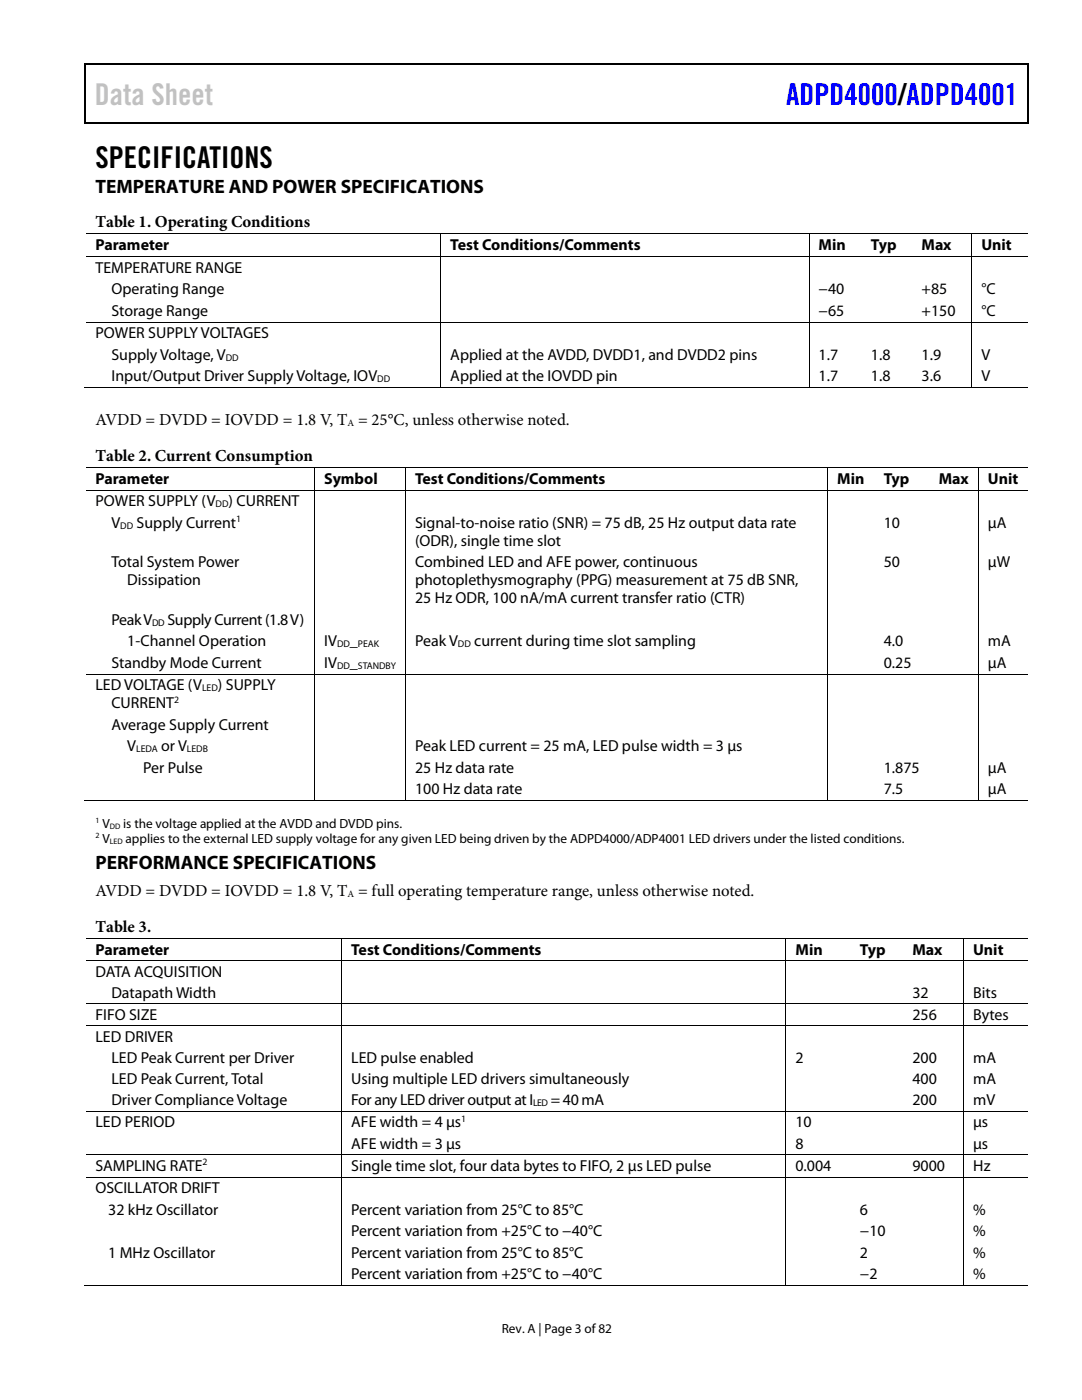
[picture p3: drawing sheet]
<svg xmlns="http://www.w3.org/2000/svg" width="216mm" height="279mm" viewBox="0 0 216 279" stroke-linecap="round" stroke-linejoin="round" font-family="sans-serif">
<defs><g id="words">
<text font-size="6" fill="#c1c1c1" x="18.9" y="21">Data Sheet</text>
<text font-size="6" fill="#00f" x="156.9" y="21">ADPD4000/ADPD4001</text>
<text font-size="6" x="19" y="33.6">SPECIFICATIONS</text>
<g font-size="3.9">
<text x="19" y="38.5">TEMPERATURE AND POWER SPECIFICATIONS</text>
<text x="19" y="173.4">PERFORMANCE SPECIFICATIONS</text>
</g>
<g font-size="3.3">
<text x="19" y="45.4">Table 1. Operating Conditions</text>
<text x="19" y="84.9">AVDD = DVDD = IOVDD = 1.8 V, T = 25°C, unless otherwise noted.</text>
<text x="19" y="92">Table 2. Current Consumption</text>
<text x="19" y="178.8">AVDD = DVDD = IOVDD = 1.8 V, T = full operating temperature range, unless otherwise noted.</text>
<text x="19.1" y="186">Table 3.</text>
</g>
<g font-size="3.2">
<text x="19" y="50">Parameter</text>
<text x="89.9" y="50">Test Conditions/Comments</text>
<text x="163.3" y="50">Min</text>
<text x="173.8" y="50">Typ</text>
<text x="183.9" y="50">Max</text>
<text x="195.8" y="50">Unit</text>
<text x="19" y="54.4">TEMPERATURE RANGE</text>
<text x="22.2" y="58.7">Operating Range</text>
<text x="163.3" y="58.7">−40</text>
<text x="183.9" y="58.7">+85</text>
<text x="195.8" y="58.7">°C</text>
<text x="22.2" y="63">Storage Range</text>
<text x="163.3" y="63">−65</text>
<text x="183.9" y="63">+150</text>
<text x="195.8" y="63">°C</text>
<text x="19" y="67.5">POWER SUPPLY VOLTAGES</text>
<text x="22.2" y="71.8">Supply Voltage, V</text>
<text x="89.9" y="71.8">Applied at the AVDD, DVDD1, and DVDD2 pins</text>
<text x="163.3" y="71.8">1.7</text>
<text x="173.8" y="71.8">1.8</text>
<text x="183.9" y="71.8">1.9</text>
<text x="195.8" y="71.8">V</text>
<text x="22.2" y="76.1">Input/Output Driver Supply Voltage, IOV</text>
<text x="89.9" y="76.1">Applied at the IOVDD pin</text>
<text x="163.3" y="76.1">1.7</text>
<text x="173.8" y="76.1">1.8</text>
<text x="183.9" y="76.1">3.6</text>
<text x="195.8" y="76.1">V</text>
<text x="19" y="96.6">Parameter</text>
<text x="19" y="101">POWER SUPPLY (V</text>
<text x="45.6" y="101">) CURRENT</text>
<text x="64.7" y="96.6">Symbol</text>
<text x="82.8" y="96.6">Test Conditions/Comments</text>
<text x="167.1" y="96.6">Min</text>
<text x="176.3" y="96.6">Typ</text>
<text x="187.3" y="96.6">Max</text>
<text x="197.1" y="96.6">Unit</text>
<text x="22.2" y="105.3">V</text>
<text x="27.3" y="105.3">Supply Current</text>
<text x="82.8" y="105.3">Signal-to-noise ratio (SNR) = 75 dB, 25 Hz output data rate</text>
<text x="176.3" y="105.3">10</text>
<text x="197.1" y="105.3">µA</text>
<text x="22.2" y="113.2">Total System Power</text>
<text x="82.8" y="108.9">(ODR), single time slot</text>
<text x="82.8" y="113.2">Combined LED and AFE power, continuous</text>
<text x="176.3" y="113.2">50</text>
<text x="197.1" y="113.2">μW</text>
<text x="25.4" y="116.8">Dissipation</text>
<text x="82.8" y="116.8">photoplethysmography (PPG) measurement at 75 dB SNR,</text>
<text x="22.2" y="124.7">Peak V</text>
<text x="33.4" y="124.7">Supply Current (1.8V)</text>
<text x="82.8" y="120.4">25 Hz ODR, 100 nA/mA current transfer ratio (CTR)</text>
<text x="25.4" y="129">1-Channel Operation</text>
<text x="64.7" y="129">IV</text>
<text x="69.8" y="129">_</text>
<text x="82.8" y="129">Peak V</text>
<text x="94.6" y="129">current during time slot sampling</text>
<text x="176.3" y="129">4.0</text>
<text x="197.1" y="129">mA</text>
<text x="19" y="137.8">LED VOLTAGE (V</text>
<text x="22.2" y="133.3">Standby Mode Current</text>
<text x="43.5" y="137.8">) SUPPLY</text>
<text x="64.7" y="133.3">IV</text>
<text x="69.8" y="133.3">_</text>
<text x="176.3" y="133.3">0.25</text>
<text x="197.1" y="133.3">µA</text>
<text x="22.2" y="141.4">CURRENT</text>
<text x="22.2" y="145.6">Average Supply Current</text>
<text x="25.4" y="149.9">V</text>
<text x="32.2" y="149.9">or V</text>
<text x="82.8" y="149.9">Peak LED current = 25 mA, LED pulse width = 3 µs</text>
<text x="28.6" y="154.2">Per Pulse</text>
<text x="82.8" y="154.2">25 Hz data rate</text>
<text x="176.3" y="154.2">1.875</text>
<text x="197.1" y="154.2">µA</text>
<text x="82.8" y="158.5">100 Hz data rate</text>
<text x="176.3" y="158.5">7.5</text>
<text x="197.1" y="158.5">µA</text>
<text x="19" y="190.5">Parameter</text>
<text x="70.1" y="190.5">Test Conditions/Comments</text>
<text x="158.7" y="190.5">Min</text>
<text x="171.6" y="190.5">Typ</text>
<text x="182.1" y="190.5">Max</text>
<text x="194.2" y="190.5">Unit</text>
<text x="19" y="194.9">DATA ACQUISITION</text>
<text x="19" y="203.5">FIFO SIZE</text>
<text x="22.2" y="199.1">Datapath Width</text>
<text x="182.1" y="199.1">32</text>
<text x="182.1" y="203.5">256</text>
<text x="194.2" y="199.1">Bits</text>
<text x="194.2" y="203.5">Bytes</text>
<text x="19" y="207.9">LED DRIVER</text>
<text x="22.2" y="212.2">LED Peak Current per Driver</text>
<text x="70.1" y="212.2">LED pulse enabled</text>
<text x="158.7" y="212.2">2</text>
<text x="182.1" y="212.2">200</text>
<text x="194.2" y="212.2">mA</text>
<text x="22.2" y="216.4">LED Peak Current, Total</text>
<text x="22.2" y="220.6">Driver Compliance Voltage</text>
<text x="70.1" y="220.6">For any LED driver output atI</text>
<text x="70.1" y="216.4">Using multiple LED drivers simultaneously</text>
<text x="109.9" y="220.6">=40mA</text>
<text x="182.1" y="220.6">200</text>
<text x="182.1" y="216.4">400</text>
<text x="194.2" y="220.6">mV</text>
<text x="194.2" y="216.4">mA</text>
<text x="19" y="225">LED PERIOD</text>
<text x="70.1" y="225">AFE width = 4 µs</text>
<text x="158.7" y="225">10</text>
<text x="194.2" y="225">µs</text>
<text x="19" y="233.6">SAMPLING RATE</text>
<text x="70.1" y="229.2">AFE width = 3 µs</text>
<text x="70.1" y="233.7">Single time slot, four data bytes to FIFO, 2 µs LED pulse</text>
<text x="158.7" y="229.2">8</text>
<text x="158.7" y="233.6">0.004</text>
<text x="182.1" y="233.6">9000</text>
<text x="194.2" y="229.2">µs</text>
<text x="194.2" y="233.6">Hz</text>
<text x="19" y="238.1">OSCILLATOR DRIFT</text>
<text x="21.6" y="242.4">32 kHz Oscillator</text>
<text x="70.1" y="242.4">Percent variation from 25°C to 85°C</text>
<text x="171.6" y="242.4">6</text>
<text x="194.2" y="242.4">%</text>
<text x="21.6" y="251">1 MHz Oscillator</text>
<text x="70.1" y="246.7">Percent variation from +25°C to −40°C</text>
<text x="70.1" y="251">Percent variation from 25°C to 85°C</text>
<text x="171.6" y="246.7">−10</text>
<text x="171.6" y="251">2</text>
<text x="194.2" y="246.7">%</text>
<text x="194.2" y="251">%</text>
<text x="70.1" y="255.3">Percent variation from +25°C to −40°C</text>
<text x="171.6" y="255.3">−2</text>
<text x="194.2" y="255.3">%</text>
</g>
<g font-size="2.6">
<text x="20.4" y="165.2">V</text>
<text x="24.6" y="165.2">is the voltage applied at the AVDD and DVDD pins.</text>
<text x="20.4" y="168.2">V</text>
<text x="25.1" y="168.2">applies to the external LED supply voltage for any given LED being driven by the ADPD4000/ADP4001 LED drivers under the listed conditions.</text>
<text x="100.1" y="266">Rev. A | Page 3 of 82</text>
</g>
<g font-size="1.9">
<text x="45" y="71.9">DD</text>
<text x="75.3" y="76.2">DD</text>
<text x="69.3" y="85.1">A</text>
<text x="43" y="101.2">DD</text>
<text x="24" y="105.5">DD</text>
<text x="47.1" y="104.3">1</text>
<text x="30.4" y="124.9">DD</text>
<text x="67.2" y="129.2">DD</text>
<text x="71.4" y="129.2">PEAK</text>
<text x="91.4" y="129.2">DD</text>
<text x="40.3" y="137.9">LED</text>
<text x="67.2" y="133.5">DD</text>
<text x="71.4" y="133.5">STANDBY</text>
<text x="34.8" y="140.3">2</text>
<text x="27.2" y="150.1">LEDA</text>
<text x="37.3" y="150.1">LEDB</text>
<text x="69.3" y="179">A</text>
<text x="106.4" y="220.8">LED</text>
<text x="92" y="223.9">1</text>
<text x="40.4" y="232.6">2</text>
</g>
<g font-size="1.6">
<text x="19" y="164.3">1</text>
<text x="19" y="167.3">2</text>
<text x="21.9" y="165.4">DD</text>
<text x="21.9" y="168.4">LED</text>
</g>
</g></defs>
<g fill="#000">
<path d="M16.9 12.7h.2v1h-.2zM16.9 12.7h.2v.3h-.2zM82.5 12.7h.3v.3h-.3zM205.1 12.7h.2v1h-.2zM205.1 12.7h.2v.3h-.2zM16.9 24.4h.2v.3h-.2zM82.3 24.4h.2v.3h-.2zM205.1 24.4h.2v.3h-.2zM87.9 46.6h.1v.2h-.1zM87.9 51.1h.1v.2h-.1zM161.4 46.6h.1v.2h-.1zM161.4 51.1h.1v.2h-.1z"/>
<path d="M171.9 46.6h.1v.2h-.1zM171.9 51.1h.1v.2h-.1zM182 46.6h.2v.2h-.2zM182 51.1h.2v.2h-.2zM193.9 46.6h.1v.2h-.1zM193.9 51.1h.1v.2h-.1zM87.9 64.2h.1v.2h-.1zM87.9 77.3h.1v.1h-.1zM161.4 64.2h.1v.2h-.1zM161.4 77.3h.1v.1h-.1zM171.6 77.3h.2v.1h-.2zM171.9 64.2h.1v.2h-.1z"/>
<path d="M181.7 77.3h.2v.1h-.2zM182 64.2h.2v.2h-.2zM193.9 64.2h.1v.2h-.1zM193.9 77.3h.1v.1h-.1zM62.7 93.2h.2v.2h-.2zM62.7 97.7h.2v.2h-.2zM80.8 93.2h.2v.2h-.2zM80.8 97.7h.2v.2h-.2zM165.1 93.2h.1v.2h-.1zM165.1 97.7h.1v.2h-.1zM174.4 93.2h.2v.2h-.2zM174.4 97.7h.2v.2h-.2z"/>
<path d="M185.4 93.2h.2v.2h-.2zM185.4 97.7h.2v.2h-.2zM195.1 93.2h.2v.2h-.2zM195.1 97.7h.2v.2h-.2zM62.7 134.5h.2v.1h-.2zM80.8 134.5h.2v.1h-.2zM165.1 134.5h.1v.1h-.1zM174.4 134.5h.2v.1h-.2zM185.4 134.5h.2v.1h-.2zM195.1 134.5h.2v.1h-.2zM62.7 159.7h.2v.2h-.2zM80.8 159.7h.2v.2h-.2z"/>
<path d="M165.1 159.7h.1v.2h-.1zM174.2 159.7h.1v.2h-.1zM185.2 159.7h.1v.2h-.1zM195.1 159.7h.2v.2h-.2zM68.1 187.2h.2v.1h-.2zM68.1 191.6h.2v.2h-.2zM156.7 187.2h.2v.1h-.2zM156.7 191.6h.2v.2h-.2zM169.7 187.2h.2v.1h-.2zM169.7 191.6h.2v.2h-.2zM180.2 187.2h.2v.1h-.2zM180.2 191.6h.2v.2h-.2z"/>
<path d="M192.2 187.2h.2v.1h-.2zM192.2 191.6h.2v.2h-.2zM68.1 200.3h.2v.1h-.2zM68.1 204.7h.2v.1h-.2zM156.7 200.3h.2v.1h-.2zM156.7 204.7h.2v.1h-.2zM169.7 200.3h.2v.1h-.2zM169.7 204.7h.2v.1h-.2zM180.2 200.3h.2v.1h-.2zM180.2 204.7h.2v.1h-.2zM192.2 200.3h.2v.1h-.2zM192.2 204.7h.2v.1h-.2z"/>
<path d="M68.1 221.7h.2v.2h-.2zM68.1 230.4h.2v.1h-.2zM68.1 234.8h.2v.2h-.2zM156.7 221.7h.2v.2h-.2zM156.7 230.4h.2v.1h-.2zM156.7 234.8h.2v.2h-.2zM169.7 221.7h.2v.2h-.2zM169.7 230.4h.2v.1h-.2zM169.7 234.8h.2v.2h-.2zM180.2 221.7h.2v.2h-.2zM180.2 230.4h.2v.1h-.2zM180.2 234.8h.2v.2h-.2z"/>
<path d="M192.2 221.7h.2v.2h-.2zM192.2 230.4h.2v.1h-.2zM192.2 234.8h.2v.2h-.2zM68.1 256.5h.2v.2h-.2zM156.7 256.5h.2v.2h-.2zM169.4 256.5h.2v.2h-.2zM179.9 256.5h.2v.2h-.2zM192.2 256.5h.2v.2h-.2z"/>
</g>
<path d="M17 13.7v10.7M17.1 12.8h65.4M82.8 12.8h122.3M205.2 13.7v10.7M17.1 24.5h188" fill="none" stroke="#000" stroke-width=".25"/>
<g fill="none" stroke="#000" stroke-width=".2">
<path d="M17.1 46.7h70.8M17.1 51.2h70.8M87.9 46.8v4.3M87.9 51.3v12.9M88 46.7h73.4M88 51.2h73.4M161.4 46.8v4.3M161.4 51.3v12.9M161.5 46.7h10.4M161.5 51.2h10.4M172 46.7h10M172 51.2h10"/>
<path d="M182.2 46.7h11.7M182.2 51.2h11.7M194 46.8v4.3M194 51.3v12.9M194 46.7h11.1M194 51.2h11.1M16.9 77.3h71M17.1 64.3h70.8M87.9 64.4v12.9M88 64.3h73.4M88 77.3h73.4M161.4 64.4v12.9"/>
<path d="M161.5 64.3h10.4M161.5 77.3h32.4M172 64.3h10M182.2 64.3h11.7M194 64.4v12.9M194 64.3h11.1M194 77.3h11.1M17.1 93.3h45.6M17.1 97.8h45.6M62.8 93.4v4.3M62.8 97.9v36.6M62.9 93.3h17.9"/>
<path d="M62.9 97.8h17.9M80.9 93.4v4.3M80.9 97.9v36.6M81 93.3h84.1M81 97.8h84.1M165.2 93.4v4.3M165.2 97.9v36.6M165.2 93.3h9.2M165.2 97.8h9.2M174.6 93.3h10.8M174.6 97.8h10.8M185.6 93.3h9.5"/>
<path d="M185.6 97.8h9.5M195.2 93.4v4.3M195.2 97.9v36.6M195.3 93.3h9.8M195.3 97.8h9.8M17.1 134.6h45.6M62.8 134.6v25.1M62.9 134.6h17.9M80.9 134.6v25.1M81 134.6h84.1M165.2 134.6v25.1M165.2 134.6h9.2"/>
<path d="M174.6 134.6h10.8M185.6 134.6h9.5M195.2 134.6v25.1M195.3 134.6h9.8M16.9 159.8h45.8M62.9 159.8h17.9M81 159.8h84.1M165.2 159.8h29.9M195.3 159.8h9.8M17.1 187.3h51M17.1 191.7h51M68.2 187.3v4.3"/>
<path d="M68.2 191.8v8.5M68.3 187.3h88.4M68.3 191.7h88.4M156.8 187.3v4.3M156.8 191.8v8.5M156.9 187.3h12.8M156.9 191.7h12.8M169.9 187.3h10.3M169.9 191.7h10.3M180.4 187.3h11.8M180.4 191.7h11.8M192.3 187.3v4.3"/>
<path d="M192.3 191.8v8.5M192.4 187.3h12.7M192.4 191.7h12.7M17.1 200.3h51M17.1 204.7h51M68.2 200.4v4.3M68.2 204.8v16.9M68.3 200.3h88.4M68.3 204.7h88.4M156.8 200.4v4.3M156.8 204.8v16.9M156.9 200.3h12.8"/>
<path d="M156.9 204.7h12.8M169.9 200.3h10.3M169.9 204.7h10.3M180.4 200.3h11.8M180.4 204.7h11.8M192.3 200.4v4.3M192.3 204.8v16.9M192.4 200.3h12.7M192.4 204.7h12.7M17.1 221.8h51M17.1 230.4h51M17.1 234.9h51"/>
<path d="M68.2 221.9v8.5M68.2 230.5v4.3M68.2 235v21.5M68.3 221.8h88.4M68.3 230.4h88.4M68.3 234.9h88.4M156.8 221.9v8.5M156.8 230.5v4.3M156.8 235v21.5M156.9 221.8h12.8M156.9 230.4h12.8M156.9 234.9h12.8"/>
<path d="M169.9 221.8h10.3M169.9 230.4h10.3M169.9 234.9h10.3M180.4 221.8h11.8M180.4 230.4h11.8M180.4 234.9h11.8M192.3 221.9v8.5M192.3 230.5v4.3M192.3 235v21.5M192.4 221.8h12.7M192.4 230.4h12.7M192.4 234.9h12.7"/>
<path d="M16.9 256.6h51.2M68.3 256.6h88.4M156.9 256.6h35.3M192.4 256.6h12.7"/>
</g>
<use href="#words"/>
</svg>
